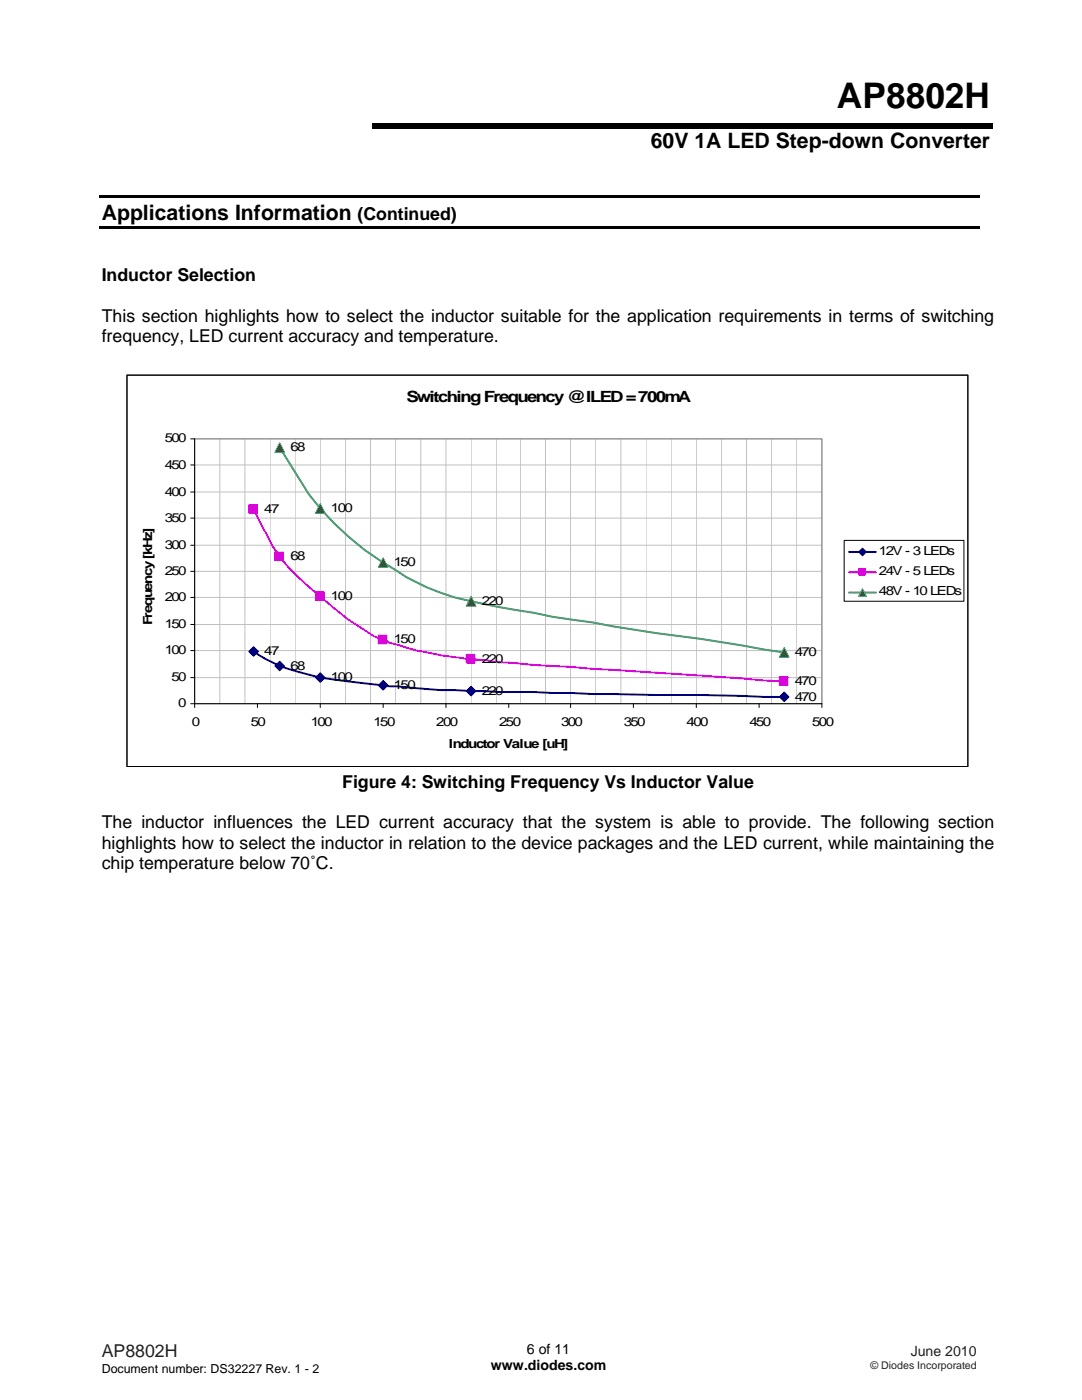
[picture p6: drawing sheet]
<svg xmlns="http://www.w3.org/2000/svg" width="216mm" height="279mm" viewBox="0 0 216 279" stroke-linecap="round" stroke-linejoin="round" font-family="sans-serif">
<defs><g id="words">
<text font-size="7" x="167" y="21.6">AP8802H</text>
<g font-size="4.2">
<text x="129.9" y="29.5">60V 1A LED Step-down Converter</text>
<text x="20.3" y="43.8">Applications Information</text>
</g>
<g font-size="3.5">
<text x="71.4" y="43.8">(Continued)</text>
<text x="20.3" y="56.1">Inductor Selection</text>
<text x="20.3" y="64.2">This section highlights how to select the inductor suitable for the application requirements in terms of switching</text>
<text x="20.3" y="68.2">frequency, LED current accuracy and temperature.</text>
<text x="68.3" y="157.2">Figure 4: Switching Frequency Vs Inductor Value</text>
<text x="20.3" y="165.3">The inductor influences the LED current accuracy that the system is able to provide. The following section</text>
<text x="20.3" y="169.4">highlights how to select the inductor in relation to the device packages and the LED current, while maintaining the</text>
<text x="20.3" y="173.4">chip temperature below 70˚C.</text>
</g>
<text font-size="3.5" fill="#231f20" x="20.3" y="270.9">AP8802H</text>
<text font-size="3.1" x="81.1" y="80.2">Switching Frequency @ ILED = 700mA</text>
<g font-size="2.8">
<text x="98" y="273.5">www.diodes.com</text>
<text x="105.2" y="270.2">6 of 11</text>
</g>
<text font-size="2.8" fill="#231f20" x="181.7" y="270.6">June 2010</text>
<g font-size="2.5">
<text x="32.9" y="88.3">500</text>
<text x="32.9" y="93.5">450</text>
<text x="57.9" y="90">68</text>
<text x="32.9" y="98.9">400</text>
<text x="32.9" y="104.1">350</text>
<text x="52.7" y="102.4">47</text>
<text x="66" y="102.2">100</text>
<text x="32.9" y="109.5">300</text>
<text x="57.9" y="111.8">68</text>
<text x="78.6" y="113">150</text>
<text x="175.4" y="110.7">12V - 3 LEDs</text>
<text x="32.9" y="119.9">200</text>
<text x="32.9" y="114.7">250</text>
<text x="66" y="119.7">100</text>
<text x="175.4" y="114.7">24V - 5 LEDs</text>
<text x="175.4" y="118.8">48V - 10 LEDs</text>
<text x="30.4" y="124.8" transform="rotate(-90 30.4 124.8)">Frequency [kHz]</text>
<text x="32.9" y="125.3">150</text>
<text x="96.1" y="120.7">220</text>
<text x="32.9" y="130.5">100</text>
<text x="52.7" y="130.7">47</text>
<text x="78.6" y="128.4">150</text>
<text x="158.6" y="130.9">470</text>
<text x="34.2" y="135.9">50</text>
<text x="57.9" y="133.6">68</text>
<text x="66" y="135.9">100</text>
<text x="78.6" y="137.5">150</text>
<text x="96.1" y="132.3">220</text>
<text x="158.6" y="136.7">470</text>
<text x="35.6" y="141.1">0</text>
<text x="96.1" y="138.6">220</text>
<text x="158.6" y="139.8">470</text>
<text x="38.3" y="144.8">0</text>
<text x="50" y="144.8">50</text>
<text x="62" y="144.8">100</text>
<text x="74.5" y="144.8">150</text>
<text x="87.1" y="144.8">200</text>
<text x="89.6" y="149.3">Inductor Value [uH]</text>
<text x="99.6" y="144.8">250</text>
<text x="111.9" y="144.8">300</text>
<text x="124.5" y="144.8">350</text>
<text x="137" y="144.8">400</text>
<text x="149.5" y="144.8">450</text>
<text x="162.1" y="144.8">500</text>
<text x="20.3" y="274">Document number: DS32227 Rev. 1 - 2</text>
</g>
<text font-size="2.1" fill="#231f20" x="173.7" y="273.2">© Diodes Incorporated</text>
</g></defs>
<path d="M19.8 39h175.6v.5h-175.6zM74.3 24.5h123.8v1.1h-123.8zM19.8 45.1h175.6v.5h-175.6z" fill="#000"/>
<path d="M25.3 74.9h167.8v78.1h-167.8z" fill-rule="evenodd" fill="#fff" stroke="#000" stroke-width=".2"/>
<g fill="none" stroke="#c0c0c0" stroke-width=".2">
<path d="M38.8 98.2h125.2M38.8 92.8h125.2M38.8 87.6h125.2v52.8M43.9 87.6v52.8M48.9 87.6v52.8M53.9 87.6v52.8M58.9 87.6v52.8M63.9 87.6v52.8M68.9 87.6v52.8M73.9 87.6v52.8M79 87.6v52.8M84 87.6v52.8"/>
<path d="M89 87.6v52.8M94 87.6v52.8M99 87.6v52.8M103.8 87.6v52.8M108.8 87.6v52.8M113.9 87.6v52.8M118.9 87.6v52.8M123.9 87.6v52.8M128.9 87.6v52.8M133.9 87.6v52.8M138.9 87.6v52.8M143.9 87.6v52.8"/>
<path d="M148.9 87.6v52.8M154 87.6v52.8M159 87.6v52.8M38.8 119.2h125.2M38.8 114h125.2M38.8 108.8h125.2M38.8 103.4h125.2M38.8 135.2h125.2M38.8 129.8h125.2M38.8 124.6h125.2"/>
</g>
<path d="M38.8 87.6h125.2v52.8h-125.2z" fill="none" stroke="#808080" stroke-width=".2"/>
<g fill="none" stroke="#000" stroke-width=".2">
<path d="M38.1 87.6h.7v53.6M38.1 98.2h.7M38.1 92.8h.7M38.1 119.2h.7M38.1 114h.7M38.1 108.8h.7M38.1 103.4h.7M38.1 135.2h.7M38.1 129.8h.7M38.1 124.6h.7M38.1 140.4h125.9v.8M51.4 140.4v.8"/>
<path d="M63.9 140.4v.8M76.5 140.4v.8M89 140.4v.8M101.5 140.4v.8M113.9 140.4v.8M126.4 140.4v.8M138.9 140.4v.8M151.5 140.4v.8"/>
</g>
<path d="M50.6 130l1.2 .8a37.9 37.9 0 0 0 14.8 4.8l11.2 1.4h1.5l8.7 .7 11.6 .4 14.4 .2 4.3 .2 21.6 .2 16.6 .4" fill="none" stroke="#000080" stroke-width=".39"/>
<path d="M50.6 101.7l2.5 4.8a28.5 28.5 0 0 0 8.5 10.6l2.3 1.9a60.5 60.5 0 0 0 10.6 7.9 58.7 58.7 0 0 0 16.4 4.3l8.7 .9 6.9 .6 7.5 .4 4.3 .4 38.2 2.5" fill="none" stroke="#f0f" stroke-width=".39"/>
<path d="M55.8 89.3l5.8 9.3a57.8 57.8 0 0 0 17.7 15.4 43 43 0 0 0 17.4 6.6l13.5 2.5 8.1 1.1 4 .8 8.7 1.4 8.9 1.1 16.6 2.7" fill="none" stroke="#339a65" stroke-width=".39"/>
<g fill="#000080" stroke="#000080" stroke-width=".2">
<path d="M50.6 129.1l1 .9-1 1-1-1z" fill-rule="evenodd"/>
<path d="M54.8 132.9l1-.9 1 .9-1 1z" fill-rule="evenodd"/>
<path d="M63.9 134.3l1 .9-1 1-1-1z" fill-rule="evenodd"/>
<path d="M76.5 135.8l.9 1-.9 .9-1-.9z" fill-rule="evenodd"/>
<path d="M93 137.9l1-.9 1 .9-1 1z" fill-rule="evenodd"/>
<path d="M156.5 138.1l.9 1-.9 .9-1-.9z" fill-rule="evenodd"/>
</g>
<g fill="#f0f" stroke="#f0f" stroke-width=".2">
<path d="M49.6 100.7h1.8v1.7h-1.8z" fill-rule="evenodd"/>
<path d="M54.8 110.2h1.8v1.7h-1.8z" fill-rule="evenodd"/>
<path d="M62.9 118.1h1.8v1.7h-1.8z" fill-rule="evenodd"/>
<path d="M75.5 126.7h1.7v1.8h-1.7z" fill-rule="evenodd"/>
<path d="M93 130.6h1.8v1.7h-1.8z" fill-rule="evenodd"/>
<path d="M155.5 135h1.7v1.8h-1.7z" fill-rule="evenodd"/>
</g>
<g fill="#008000" stroke="#339a65" stroke-width=".2">
<path d="M55.8 88.4l1 1.9h-2z"/>
<path d="M63.9 100.5l1 1.9h-2z"/>
<path d="M76.5 111.3l.9 1.9h-1.9z"/>
<path d="M94 119l1 2h-2z"/>
<path d="M156.5 129.2l.9 2h-1.9z"/>
</g>
<path d="M168.4 107.8h23.9v12.2h-23.9z" fill-rule="evenodd" fill="#fff" stroke="#000" stroke-width=".2"/>
<path d="M169.4 110.2h5.4" fill="none" stroke="#000080" stroke-width=".39"/>
<path d="M171.3 110.2l.8-.8 .8 .8-.8 .7z" fill-rule="evenodd" fill="#000080" stroke="#000080" stroke-width=".2"/>
<path d="M169.4 114.2h5.4" fill="none" stroke="#f0f" stroke-width=".39"/>
<path d="M171.3 113.4h1.4v1.4h-1.4z" fill-rule="evenodd" fill="#f0f" stroke="#f0f" stroke-width=".2"/>
<path d="M169.4 118.3h5.4" fill="none" stroke="#339a65" stroke-width=".39"/>
<path d="M172.1 117.5l.8 1.5h-1.6z" fill="#008000" stroke="#339a65" stroke-width=".2"/>
<path d="M25.3 74.9h167.8v78.1h-167.8z" fill="none" stroke="#000" stroke-width=".2"/>
<use href="#words"/>
</svg>
